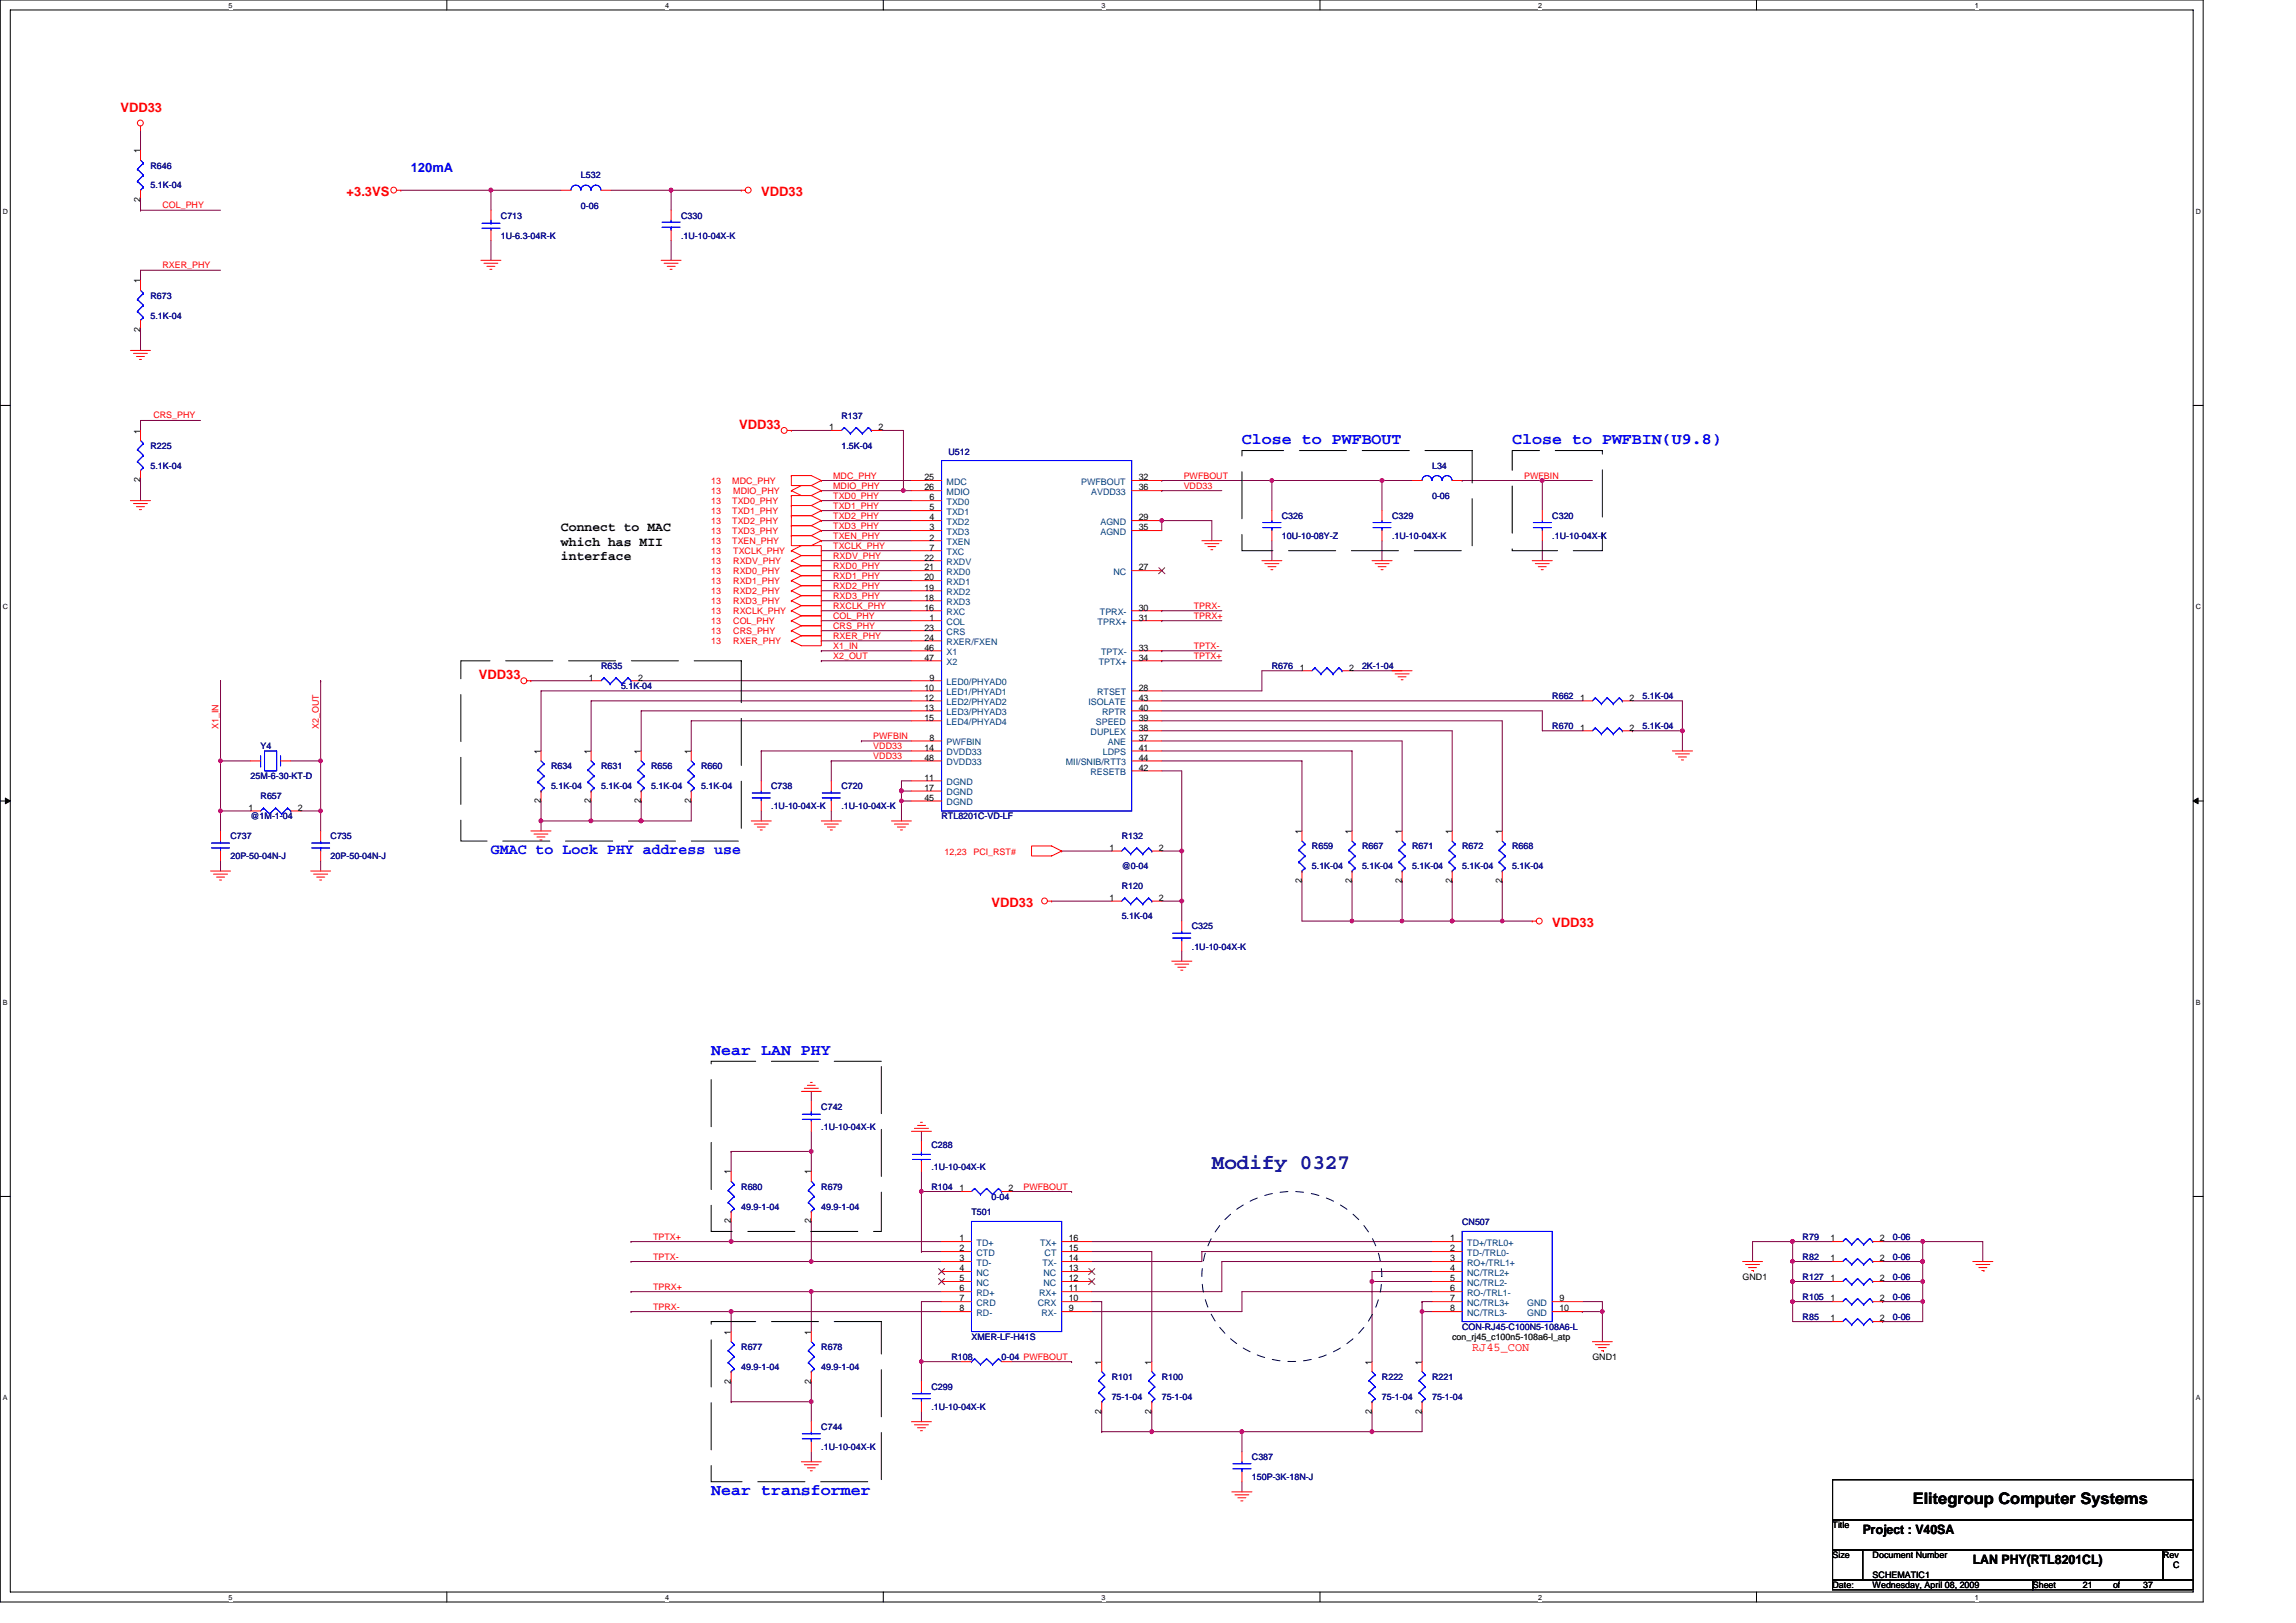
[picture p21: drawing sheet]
<svg xmlns="http://www.w3.org/2000/svg" width="297mm" height="210mm" viewBox="0 0 297 210" stroke-linecap="round" stroke-linejoin="round" font-family="sans-serif">
<defs><g id="words">
<text font-size="2.7" fill="#000080" x="156.8" y="151.2">Modify 0327</text>
<g font-size="2.1" fill="#00f">
<text x="160.7" y="57.4">Close to PWFBOUT</text>
<text x="195.6" y="57.4">Close to PWFBIN(U9.8)</text>
<text x="92" y="136.5">Near LAN PHY</text>
<text x="92" y="193.4">Near transformer</text>
</g>
<text font-size="2.1" x="247.5" y="194.6">Elitegroup Computer Systems</text>
<text font-size="1.9" fill="#00f" x="63.5" y="110.4">GMAC to Lock PHY address use</text>
<g font-size="1.7" fill="#f00">
<text x="15.6" y="14.5">VDD33</text>
<text x="44.8" y="25.4">+3.3VS</text>
<text x="98.5" y="25.4">VDD33</text>
<text x="95.6" y="55.5">VDD33</text>
<text x="62" y="87.8">VDD33</text>
<text x="128.3" y="117.4">VDD33</text>
<text x="200.8" y="120">VDD33</text>
</g>
<text font-size="1.7" fill="#00f" x="53.1" y="22.3">120mA</text>
<g font-size="1.7">
<text x="72.6" y="68.7">Connect to MAC</text>
<text x="72.6" y="70.6">which has MII</text>
<text x="72.6" y="72.5">interface</text>
<text x="241" y="198.5">Project : V40SA</text>
<text x="255.2" y="202.4">LAN PHY(RTL8201CL)</text>
</g>
<text font-size="1.5" fill="#f00" x="190.5" y="174.8">RJ45_CON</text>
<g font-size="1.2">
<text x="18.2" y="19.8" transform="rotate(-90 18.2 19.8)">1</text>
<text x="18.2" y="26.2" transform="rotate(-90 18.2 26.2)">2</text>
<text x="18.2" y="36.7" transform="rotate(-90 18.2 36.7)">1</text>
<text x="18.2" y="43" transform="rotate(-90 18.2 43)">2</text>
<text x="18.2" y="56.1" transform="rotate(-90 18.2 56.1)">1</text>
<text x="107.3" y="55.7">1</text>
<text x="113.6" y="55.7">2</text>
<text x="18.2" y="62.4" transform="rotate(-90 18.2 62.4)">2</text>
<text x="119.6" y="62.1">25</text>
<text x="119.6" y="63.5">26</text>
<text x="120.2" y="64.7">6</text>
<text x="147.3" y="62.1">32</text>
<text x="147.3" y="63.5">36</text>
<text x="120.2" y="66">5</text>
<text x="120.2" y="67.3">4</text>
<text x="120.2" y="68.6">3</text>
<text x="120.2" y="69.9">2</text>
<text x="120.2" y="71.2">7</text>
<text x="147.3" y="67.3">29</text>
<text x="147.3" y="68.6">35</text>
<text x="119.6" y="72.5">22</text>
<text x="119.6" y="73.8">21</text>
<text x="119.6" y="75.1">20</text>
<text x="119.6" y="76.4">19</text>
<text x="119.6" y="77.7">18</text>
<text x="147.3" y="73.8">27</text>
<text x="119.6" y="79">16</text>
<text x="119.6" y="81.6">23</text>
<text x="119.6" y="82.9">24</text>
<text x="120.2" y="80.3">1</text>
<text x="147.3" y="79">30</text>
<text x="147.3" y="80.3">31</text>
<text x="76.2" y="88.1">1</text>
<text x="82.5" y="88.1">2</text>
<text x="119.6" y="84.2">46</text>
<text x="119.6" y="85.5">47</text>
<text x="119.6" y="89.4">10</text>
<text x="120.2" y="88.1">9</text>
<text x="147.3" y="84.2">33</text>
<text x="147.3" y="89.4">28</text>
<text x="147.3" y="85.5">34</text>
<text x="168.2" y="86.8">1</text>
<text x="174.5" y="86.8">2</text>
<text x="119.6" y="90.7">12</text>
<text x="119.6" y="91.9">13</text>
<text x="119.6" y="93.2">15</text>
<text x="120.2" y="95.8">8</text>
<text x="147.3" y="93.2">39</text>
<text x="147.3" y="95.8">37</text>
<text x="147.3" y="94.5">38</text>
<text x="147.3" y="90.7">43</text>
<text x="147.3" y="91.9">40</text>
<text x="204.4" y="94.5">1</text>
<text x="204.4" y="90.7">1</text>
<text x="210.8" y="94.5">2</text>
<text x="210.8" y="90.7">2</text>
<text x="70" y="97.5" transform="rotate(-90 70 97.5)">1</text>
<text x="76.5" y="97.5" transform="rotate(-90 76.5 97.5)">1</text>
<text x="82.9" y="97.5" transform="rotate(-90 82.9 97.5)">1</text>
<text x="89.4" y="97.5" transform="rotate(-90 89.4 97.5)">1</text>
<text x="119.6" y="97.1">14</text>
<text x="119.6" y="101">11</text>
<text x="119.6" y="98.4">48</text>
<text x="147.3" y="97.1">41</text>
<text x="147.3" y="99.7">42</text>
<text x="147.3" y="98.4">44</text>
<text x="32.1" y="104.9">1</text>
<text x="38.5" y="104.9">2</text>
<text x="70" y="103.9" transform="rotate(-90 70 103.9)">2</text>
<text x="76.5" y="103.9" transform="rotate(-90 76.5 103.9)">2</text>
<text x="82.9" y="103.9" transform="rotate(-90 82.9 103.9)">2</text>
<text x="89.4" y="103.9" transform="rotate(-90 89.4 103.9)">2</text>
<text x="119.6" y="102.3">17</text>
<text x="119.6" y="103.6">45</text>
<text x="168.4" y="107.9" transform="rotate(-90 168.4 107.9)">1</text>
<text x="174.9" y="107.9" transform="rotate(-90 174.9 107.9)">1</text>
<text x="181.4" y="107.9" transform="rotate(-90 181.4 107.9)">1</text>
<text x="187.9" y="107.9" transform="rotate(-90 187.9 107.9)">1</text>
<text x="194.3" y="107.9" transform="rotate(-90 194.3 107.9)">1</text>
<text x="143.5" y="110.1">1</text>
<text x="149.9" y="110.1">2</text>
<text x="143.5" y="116.6">1</text>
<text x="149.9" y="116.6">2</text>
<text x="168.4" y="114.2" transform="rotate(-90 168.4 114.2)">2</text>
<text x="174.9" y="114.2" transform="rotate(-90 174.9 114.2)">2</text>
<text x="181.4" y="114.2" transform="rotate(-90 181.4 114.2)">2</text>
<text x="187.9" y="114.2" transform="rotate(-90 187.9 114.2)">2</text>
<text x="194.3" y="114.2" transform="rotate(-90 194.3 114.2)">2</text>
<text x="94.6" y="151.9" transform="rotate(-90 94.6 151.9)">1</text>
<text x="104.9" y="151.9" transform="rotate(-90 104.9 151.9)">1</text>
<text x="124.1" y="154.1">1</text>
<text x="130.5" y="154.1">2</text>
<text x="94.6" y="158.3" transform="rotate(-90 94.6 158.3)">2</text>
<text x="104.9" y="158.3" transform="rotate(-90 104.9 158.3)">2</text>
<text x="124.1" y="160.6">1</text>
<text x="124.1" y="161.9">2</text>
<text x="138.3" y="160.6">16</text>
<text x="138.3" y="161.9">15</text>
<text x="187.6" y="160.6">1</text>
<text x="187.6" y="161.9">2</text>
<text x="236.8" y="160.6">1</text>
<text x="243.2" y="160.6">2</text>
<text x="124.1" y="163.2">3</text>
<text x="124.1" y="167.1">6</text>
<text x="124.1" y="165.8">5</text>
<text x="124.1" y="164.5">4</text>
<text x="138.3" y="163.2">14</text>
<text x="138.3" y="164.5">13</text>
<text x="138.3" y="165.8">12</text>
<text x="138.3" y="167.1">11</text>
<text x="187.6" y="163.2">3</text>
<text x="187.6" y="164.5">4</text>
<text x="187.6" y="165.8">5</text>
<text x="187.6" y="167.1">6</text>
<text x="225.4" y="165.6">GND1</text>
<text x="236.8" y="163.2">1</text>
<text x="236.8" y="165.8">1</text>
<text x="243.2" y="163.2">2</text>
<text x="243.2" y="165.8">2</text>
<text x="94.6" y="172.7" transform="rotate(-90 94.6 172.7)">1</text>
<text x="104.9" y="172.7" transform="rotate(-90 104.9 172.7)">1</text>
<text x="124.1" y="168.4">7</text>
<text x="124.1" y="169.7">8</text>
<text x="138.3" y="168.4">10</text>
<text x="138.3" y="169.7">9</text>
<text x="187.6" y="168.4">7</text>
<text x="187.6" y="169.7">8</text>
<text x="201.7" y="168.4">9</text>
<text x="201.7" y="169.7">10</text>
<text x="236.8" y="171">1</text>
<text x="236.8" y="168.4">1</text>
<text x="243.2" y="171">2</text>
<text x="243.2" y="168.4">2</text>
<text x="94.6" y="179" transform="rotate(-90 94.6 179)">2</text>
<text x="104.9" y="179" transform="rotate(-90 104.9 179)">2</text>
<text x="142.5" y="176.6" transform="rotate(-90 142.5 176.6)">1</text>
<text x="149" y="176.6" transform="rotate(-90 149 176.6)">1</text>
<text x="177.5" y="176.6" transform="rotate(-90 177.5 176.6)">1</text>
<text x="184" y="176.6" transform="rotate(-90 184 176.6)">1</text>
<text x="206" y="176">GND1</text>
<text x="142.5" y="182.9" transform="rotate(-90 142.5 182.9)">2</text>
<text x="149" y="182.9" transform="rotate(-90 149 182.9)">2</text>
<text x="177.5" y="182.9" transform="rotate(-90 177.5 182.9)">2</text>
<text x="184" y="182.9" transform="rotate(-90 184 182.9)">2</text>
<text x="237.1" y="197.7">Title</text>
<text x="237.1" y="201.6">Size</text>
<text x="242.3" y="201.6">Document Number</text>
<text x="279.8" y="201.6">Rev</text>
<text x="281.1" y="202.9">C</text>
<text x="237.1" y="205.5">Date:</text>
<text x="242.3" y="205.5">Wednesday, April 08, 2009</text>
<text x="242.3" y="204.2">SCHEMATIC1</text>
<text x="263" y="205.5">Sheet</text>
<text x="269.5" y="205.5">21</text>
<text x="273.4" y="205.5">of</text>
<text x="277.3" y="205.5">37</text>
</g>
<g font-size="1.2" fill="#000080">
<text x="19.5" y="21.8">R646</text>
<text x="75.2" y="23.1">L532</text>
<text x="19.5" y="24.4">5.1K-04</text>
<text x="64.8" y="28.3">C713</text>
<text x="75.2" y="27">0-06</text>
<text x="88.1" y="28.3">C330</text>
<text x="64.8" y="30.9">1U-6.3-04R-K</text>
<text x="88.1" y="30.9">.1U-10-04X-K</text>
<text x="19.5" y="38.7">R673</text>
<text x="19.5" y="41.2">5.1K-04</text>
<text x="19.5" y="58.1">R225</text>
<text x="108.9" y="54.2">R137</text>
<text x="108.9" y="58.1">1.5K-04</text>
<text x="122.7" y="58.8">U512</text>
<text x="19.5" y="60.7">5.1K-04</text>
<text x="185.3" y="60.7">L34</text>
<text x="185.3" y="64.6">0-06</text>
<text x="165.8" y="67.1">C326</text>
<text x="165.8" y="69.7">10U-10-08Y-Z</text>
<text x="180.1" y="67.1">C329</text>
<text x="180.1" y="69.7">.1U-10-04X-K</text>
<text x="200.8" y="67.1">C320</text>
<text x="200.8" y="69.7">.1U-10-04X-K</text>
<text x="77.8" y="86.6">R635</text>
<text x="80.3" y="89.2">5.1K-04</text>
<text x="164.5" y="86.6">R676</text>
<text x="176.2" y="86.6">2K-1-04</text>
<text x="200.8" y="94.3">R670</text>
<text x="200.8" y="90.5">R662</text>
<text x="212.5" y="94.3">5.1K-04</text>
<text x="212.5" y="90.5">5.1K-04</text>
<text x="32.4" y="100.8">25M-6-30-KT-D</text>
<text x="33.7" y="96.9">Y4</text>
<text x="71.3" y="99.5">R634</text>
<text x="77.8" y="99.5">R631</text>
<text x="84.2" y="99.5">R656</text>
<text x="90.7" y="99.5">R660</text>
<text x="32.4" y="106">@1M-1-04</text>
<text x="33.7" y="103.4">R657</text>
<text x="71.3" y="102.1">5.1K-04</text>
<text x="77.8" y="102.1">5.1K-04</text>
<text x="84.2" y="102.1">5.1K-04</text>
<text x="90.7" y="102.1">5.1K-04</text>
<text x="99.8" y="102.1">C738</text>
<text x="99.8" y="104.7">.1U-10-04X-K</text>
<text x="108.9" y="102.1">C720</text>
<text x="108.9" y="104.7">.1U-10-04X-K</text>
<text x="121.8" y="106">RTL8201C-VD-LF</text>
<text x="29.8" y="108.6">C737</text>
<text x="29.8" y="111.2">20P-50-04N-J</text>
<text x="42.8" y="108.6">C735</text>
<text x="42.8" y="111.2">20P-50-04N-J</text>
<text x="145.1" y="108.6">R132</text>
<text x="145.1" y="112.5">@0-04</text>
<text x="169.7" y="109.9">R659</text>
<text x="169.7" y="112.5">5.1K-04</text>
<text x="176.2" y="109.9">R667</text>
<text x="176.2" y="112.5">5.1K-04</text>
<text x="182.7" y="109.9">R671</text>
<text x="182.7" y="112.5">5.1K-04</text>
<text x="189.2" y="109.9">R672</text>
<text x="189.2" y="112.5">5.1K-04</text>
<text x="195.6" y="109.9">R668</text>
<text x="195.6" y="112.5">5.1K-04</text>
<text x="145.1" y="115.1">R120</text>
<text x="145.1" y="119">5.1K-04</text>
<text x="154.2" y="120.2">C325</text>
<text x="154.2" y="122.9">.1U-10-04X-K</text>
<text x="106.3" y="143.6">C742</text>
<text x="106.3" y="146.2">.1U-10-04X-K</text>
<text x="120.5" y="148.5">C288</text>
<text x="95.9" y="153.9">R680</text>
<text x="106.3" y="153.9">R679</text>
<text x="120.5" y="153.9">R104</text>
<text x="120.5" y="151.3">.1U-10-04X-K</text>
<text x="128.3" y="155.2">0-04</text>
<text x="95.9" y="156.5">49.9-1-04</text>
<text x="106.3" y="156.5">49.9-1-04</text>
<text x="125.7" y="157.2">T501</text>
<text x="189.2" y="158.5">CN507</text>
<text x="233.2" y="160.4">R79</text>
<text x="244.9" y="160.4">0-06</text>
<text x="233.2" y="163">R82</text>
<text x="233.2" y="165.6">R127</text>
<text x="244.9" y="165.6">0-06</text>
<text x="244.9" y="163">0-06</text>
<text x="125.7" y="173.4">XMER-LF-H41S</text>
<text x="189.2" y="172.1">CON-RJ45-C100N5-108A6-L</text>
<text x="233.2" y="170.8">R85</text>
<text x="233.2" y="168.2">R105</text>
<text x="244.9" y="168.2">0-06</text>
<text x="244.9" y="170.8">0-06</text>
<text x="95.9" y="174.7">R677</text>
<text x="95.9" y="177.2">49.9-1-04</text>
<text x="106.3" y="174.7">R678</text>
<text x="106.3" y="177.2">49.9-1-04</text>
<text x="120.5" y="179.8">C299</text>
<text x="123.1" y="176">R108</text>
<text x="129.6" y="176">0-04 PWFBOUT</text>
<text x="143.8" y="178.5">R101</text>
<text x="150.3" y="178.5">R100</text>
<text x="178.8" y="178.5">R222</text>
<text x="185.3" y="178.5">R221</text>
<text x="106.3" y="185">C744</text>
<text x="120.5" y="182.4">.1U-10-04X-K</text>
<text x="143.8" y="181.1">75-1-04</text>
<text x="150.3" y="181.1">75-1-04</text>
<text x="178.8" y="181.1">75-1-04</text>
<text x="185.3" y="181.1">75-1-04</text>
<text x="106.3" y="187.6">.1U-10-04X-K</text>
<text x="162" y="188.9">C387</text>
<text x="162" y="191.5">150P-3K-18N-J</text>
</g>
<g font-size="1.2" fill="#f00">
<text x="21" y="26.9">COL_PHY</text>
<text x="21" y="34.7">RXER_PHY</text>
<text x="19.9" y="54.1">CRS_PHY</text>
<text x="92" y="65.2">13</text>
<text x="92" y="62.6">13</text>
<text x="92" y="63.9">13</text>
<text x="94.7" y="65.2">TXD0_PHY</text>
<text x="94.7" y="62.6">MDC_PHY</text>
<text x="94.9" y="63.9">MDIO_PHY</text>
<text x="107.8" y="61.9">MDC_PHY</text>
<text x="107.8" y="64.5">TXD0_PHY</text>
<text x="107.8" y="65.8">TXD1_PHY</text>
<text x="107.8" y="63.2">MDIO_PHY</text>
<text x="153.1" y="63.2">VDD33</text>
<text x="153.1" y="61.9">PWFBOUT</text>
<text x="197.2" y="61.9">PWFBIN</text>
<text x="92" y="66.5">13</text>
<text x="92" y="67.8">13</text>
<text x="92" y="69.1">13</text>
<text x="92" y="70.4">13</text>
<text x="92" y="71.7">13</text>
<text x="94.7" y="66.5">TXD1_PHY</text>
<text x="94.7" y="67.8">TXD2_PHY</text>
<text x="94.7" y="69.1">TXD3_PHY</text>
<text x="94.7" y="70.4">TXEN_PHY</text>
<text x="94.9" y="71.7">TXCLK_PHY</text>
<text x="107.8" y="67.1">TXD2_PHY</text>
<text x="107.8" y="71">TXCLK_PHY</text>
<text x="107.8" y="68.4">TXD3_PHY</text>
<text x="107.8" y="69.7">TXEN_PHY</text>
<text x="92" y="74.3">13</text>
<text x="92" y="75.6">13</text>
<text x="92" y="76.9">13</text>
<text x="92" y="73">13</text>
<text x="94.9" y="74.3">RXD0_PHY</text>
<text x="94.9" y="75.6">RXD1_PHY</text>
<text x="94.9" y="76.9">RXD2_PHY</text>
<text x="94.9" y="73">RXDV_PHY</text>
<text x="107.8" y="73.6">RXD0_PHY</text>
<text x="107.8" y="76.2">RXD2_PHY</text>
<text x="107.8" y="77.5">RXD3_PHY</text>
<text x="107.8" y="72.3">RXDV_PHY</text>
<text x="107.8" y="74.9">RXD1_PHY</text>
<text x="92" y="78.1">13</text>
<text x="92" y="79.4">13</text>
<text x="92" y="83.3">13</text>
<text x="92" y="80.8">13</text>
<text x="92" y="82">13</text>
<text x="94.9" y="78.1">RXD3_PHY</text>
<text x="94.9" y="79.4">RXCLK_PHY</text>
<text x="94.9" y="83.3">RXER_PHY</text>
<text x="94.9" y="80.8">COL_PHY</text>
<text x="94.9" y="82">CRS_PHY</text>
<text x="107.8" y="83.9">X1_IN</text>
<text x="107.8" y="81.3">CRS_PHY</text>
<text x="107.8" y="78.8">RXCLK_PHY</text>
<text x="107.8" y="82.7">RXER_PHY</text>
<text x="107.8" y="80.1">COL_PHY</text>
<text x="154.4" y="80.1">TPRX+</text>
<text x="154.4" y="83.9">TPTX-</text>
<text x="154.4" y="78.8">TPRX-</text>
<text x="107.8" y="85.2">X2_OUT</text>
<text x="154.4" y="85.2">TPTX+</text>
<text x="28.3" y="94.3" transform="rotate(-90 28.3 94.3)">X1_IN</text>
<text x="41.2" y="94.3" transform="rotate(-90 41.2 94.3)">X2_OUT</text>
<text x="113" y="95.6">PWFBIN</text>
<text x="113" y="96.9">VDD33</text>
<text x="113" y="98.2">VDD33</text>
<text x="122.2" y="110.7">12,23</text>
<text x="125.9" y="110.7">PCI_RST#</text>
<text x="132.4" y="153.9">PWFBOUT</text>
<text x="84.5" y="160.4">TPTX+</text>
<text x="84.5" y="163">TPTX-</text>
<text x="84.5" y="166.9">TPRX+</text>
<text x="84.5" y="169.4">TPRX-</text>
</g>
<g font-size="1.2" fill="#004080">
<text x="122.5" y="62.7">MDC</text>
<text x="122.5" y="64">MDIO</text>
<text x="122.5" y="65.3">TXD0</text>
<text x="139.9" y="62.7">PWFBOUT</text>
<text x="141.2" y="64">AVDD33</text>
<text x="122.5" y="66.6">TXD1</text>
<text x="122.5" y="67.9">TXD2</text>
<text x="122.5" y="69.2">TXD3</text>
<text x="122.5" y="70.5">TXEN</text>
<text x="122.5" y="71.8">TXC</text>
<text x="142.4" y="67.9">AGND</text>
<text x="142.4" y="69.2">AGND</text>
<text x="122.5" y="73.1">RXDV</text>
<text x="122.5" y="74.4">RXD0</text>
<text x="122.5" y="75.7">RXD1</text>
<text x="122.5" y="77">RXD2</text>
<text x="144.1" y="74.4">NC</text>
<text x="122.5" y="78.3">RXD3</text>
<text x="122.5" y="79.6">RXC</text>
<text x="122.5" y="80.9">COL</text>
<text x="122.5" y="82.1">CRS</text>
<text x="122.5" y="83.5">RXER/FXEN</text>
<text x="142" y="80.9">TPRX+</text>
<text x="142.3" y="79.6">TPRX-</text>
<text x="122.5" y="84.8">X1</text>
<text x="122.5" y="86">X2</text>
<text x="122.5" y="88.6">LED0/PHYAD0</text>
<text x="122.5" y="89.9">LED1/PHYAD1</text>
<text x="141.9" y="89.9">RTSET</text>
<text x="142.2" y="86">TPTX+</text>
<text x="142.4" y="84.8">TPTX-</text>
<text x="122.5" y="91.2">LED2/PHYAD2</text>
<text x="122.5" y="92.5">LED3/PHYAD3</text>
<text x="122.5" y="93.8">LED4/PHYAD4</text>
<text x="140.8" y="91.2">ISOLATE</text>
<text x="141.1" y="95.1">DUPLEX</text>
<text x="141.8" y="93.8">SPEED</text>
<text x="142.6" y="92.5">RPTR</text>
<text x="122.5" y="96.4">PWFBIN</text>
<text x="122.5" y="97.7">DVDD33</text>
<text x="122.5" y="101.6">DGND</text>
<text x="122.5" y="99">DVDD33</text>
<text x="137.9" y="99">MII/SNIB/RTT3</text>
<text x="141.1" y="100.3">RESETB</text>
<text x="142.7" y="97.7">LDPS</text>
<text x="143.3" y="96.4">ANE</text>
<text x="122.5" y="102.9">DGND</text>
<text x="122.5" y="104.2">DGND</text>
<text x="126.3" y="161.2">TD+</text>
<text x="134.6" y="161.2">TX+</text>
<text x="189.8" y="161.2">TD+/TRL0+</text>
<text x="126.3" y="163.8">TD-</text>
<text x="126.3" y="162.5">CTD</text>
<text x="126.3" y="167.7">RD+</text>
<text x="126.3" y="166.3">NC</text>
<text x="126.3" y="165.1">NC</text>
<text x="134.4" y="167.7">RX+</text>
<text x="134.9" y="163.8">TX-</text>
<text x="135" y="165.1">NC</text>
<text x="135" y="166.3">NC</text>
<text x="135.1" y="162.5">CT</text>
<text x="189.8" y="162.5">TD-/TRL0-</text>
<text x="189.8" y="163.8">RO+/TRL1+</text>
<text x="189.8" y="165.1">NC/TRL2+</text>
<text x="189.8" y="166.3">NC/TRL2-</text>
<text x="189.8" y="167.7">RO-/TRL1-</text>
<text x="126.3" y="169">CRD</text>
<text x="126.3" y="170.2">RD-</text>
<text x="134.3" y="169">CRX</text>
<text x="134.7" y="170.2">RX-</text>
<text x="189.8" y="169">NC/TRL3+</text>
<text x="189.8" y="170.2">NC/TRL3-</text>
<text x="197.6" y="169">GND</text>
<text x="197.6" y="170.2">GND</text>
</g>
<text font-size="1.2" fill="#008000" x="187.9" y="173.4">con_rj45_c100n5-108a6-l_atp</text>
<g font-size=".9">
<text x="29.6" y="1">5</text>
<text x="86" y="1">4</text>
<text x="142.5" y="1">3</text>
<text x="199" y="1">2</text>
<text x="255.5" y="1">1</text>
<text x=".4" y="27.7">D</text>
<text x="284.1" y="27.7">D</text>
<text x=".4" y="78.8">C</text>
<text x="284.1" y="78.8">C</text>
<text x=".4" y="130">B</text>
<text x="284.1" y="130">B</text>
<text x=".4" y="181.2">A</text>
<text x="284.1" y="181.2">A</text>
<text x="29.6" y="206.9">5</text>
<text x="86" y="206.9">4</text>
<text x="142.5" y="206.9">3</text>
<text x="199" y="206.9">2</text>
<text x="255.5" y="206.9">1</text>
</g>
</g></defs>
<path d="M0 0h285v207.3h-285zM1.3 1.3h282.4v204.7h-282.4z" fill="none" stroke="#000" stroke-width=".13"/>
<g fill="#fff">
<path d="M29.6 .1h.5v1.1h-.5z"/>
<path d="M29.6 206.1h.5v1.1h-.5z"/>
</g>
<path d="M57.8 0v1.3M57.8 206v1.3" fill="none" stroke="#000" stroke-width=".13"/>
<g fill="#fff">
<path d="M86 .1h.5v1.1h-.5z"/>
<path d="M86 206.1h.5v1.1h-.5z"/>
</g>
<path d="M114.3 0v1.3M114.3 206v1.3" fill="none" stroke="#000" stroke-width=".13"/>
<g fill="#fff">
<path d="M142.5 .1h.5v1.1h-.5z"/>
<path d="M142.5 206.1h.5v1.1h-.5z"/>
</g>
<path d="M170.8 0v1.3M170.8 206v1.3" fill="none" stroke="#000" stroke-width=".13"/>
<g fill="#fff">
<path d="M199 .1h.5v1.1h-.5z"/>
<path d="M199 206.1h.5v1.1h-.5z"/>
</g>
<path d="M227.2 0v1.3M227.2 206v1.3" fill="none" stroke="#000" stroke-width=".13"/>
<g fill="#fff">
<path d="M255.5 .1h.5v1.1h-.5z"/>
<path d="M255.5 206.1h.5v1.1h-.5z"/>
<path d="M.4 26.9h.6v1h-.6z"/>
<path d="M284.1 26.9h.6v1h-.6z"/>
<path d="M.4 78h.6v1.1h-.6z"/>
<path d="M284.1 78h.6v1.1h-.6z"/>
</g>
<path d="M0 52.5h1.3M283.7 52.5h1.3" fill="none" stroke="#000" stroke-width=".13"/>
<g fill="#fff">
<path d="M.4 129.2h.6v1h-.6z"/>
<path d="M284.1 129.2h.6v1h-.6z"/>
</g>
<path d="M0 103.6h1.3M283.7 103.6h1.3" fill="none" stroke="#000" stroke-width=".13"/>
<path d="M.7 103.3l.6 .3-.6 .4zM283.7 103.6l.7-.3v.7z" fill="#000" stroke="#000" stroke-width=".13"/>
<g fill="#fff">
<path d="M.4 180.4h.6v1h-.6z"/>
<path d="M284.1 180.4h.6v1h-.6z"/>
</g>
<path d="M0 154.8h1.3M283.7 154.8h1.3M237.1 191.5h46.6v5.1h-46.6zM237.1 196.6h46.6v3.9h-46.6zM237.1 204.4h25.9v1.3h-25.9zM237.1 200.5h3.9v3.9h-3.9zM241 200.5h38.8v3.9h-38.8zM263 204.4h20.7v1.3h-20.7zM279.8 200.5h3.9v3.9h-3.9z" fill="none" stroke="#000" stroke-width=".13"/>
<g fill="none" stroke="#800040" stroke-width=".13">
<path d="M18.2 16.8v2.6M18.2 27.2h.1M18.2 35h.1M18.2 25.9v1.3M18.2 35v1.3M18.2 27.2h10.3M18.2 35h10.3M51.9 24.6h11.6M63.5 31.1v2.6M63.5 24.6h.1M63.5 24.6h9.1M63.5 24.6v2.6"/>
<path d="M79.1 24.6h7.7M86.8 24.6h.1M86.8 24.6v2.6M86.8 31.1v2.6M86.8 24.6h9.1M18.2 42.7v2.6M18.2 54.4h.1M18.2 54.4v1.3M18.2 54.4h7.7M102.4 55.7h5.1M114 55.7h2.9v7.8M18.2 62.2v2.6"/>
<path d="M106.3 67.4h.1M106.3 73.8h.1M106.3 62.2h.1M106.3 64.8h.1M106.3 76.4h.1M106.3 77.7h.1M106.3 72.5h.1M106.3 75.1h.1M106.3 71.2h.1M106.3 68.6h.1M106.3 66.1h.1M106.3 79h.1"/>
<path d="M106.3 70h.1M106.3 63.5h.1M106.3 62.2h11.6M106.3 63.5h11.6M106.3 67.4h11.6M106.3 73.8h11.6M106.3 64.8h11.6M106.3 76.4h11.6M106.3 77.7h11.6M106.3 72.5h11.6M106.3 75.1h11.6M106.3 71.2h11.6"/>
<path d="M106.3 68.6h11.6M106.3 66.1h11.6M106.3 79h11.6M106.3 70h11.6M116.9 63.5h.1M150.3 63.5h.1M150.3 62.2h.1M150.3 67.4v1.2M150.3 67.4h.1M150.3 67.4h6.5v2.6M150.3 79h.1M150.3 62.2h14.2"/>
<path d="M150.3 63.5h7.8M150.3 79h7.8M164.5 62.2h.1M164.5 62.2h14.3M164.5 70v2.5M164.5 62.2v3.9M178.8 62.2h.1M178.8 62.2h3.9M178.8 70v2.5M178.8 62.2v3.9M189.2 62.2h.1M189.2 62.2h10.3"/>
<path d="M199.5 62.2h.1M199.5 62.2h6.5M199.5 70v2.5M199.5 62.2v3.9M28.5 88.1v10.3h3.9M28.5 88.1h.1M28.5 98.4v6.5h3.9M28.5 98.4h.1M41.5 88.1v10.3h-3.9M41.5 88.1h.1M41.5 98.4v6.5h-2.6M41.5 98.4h.1"/>
<path d="M68.7 88.1h7.8M82.9 88.1h35M98.5 97.2v3.8M98.5 97.2h.1M98.5 97.2h19.4M106.3 85.5h.1M106.3 84.2h.1M106.3 81.6h.1M106.3 82.9h.1M106.3 80.3h.1M106.3 85.5h11.6M106.3 84.2h11.6"/>
<path d="M106.3 80.3h11.6M106.3 81.6h11.6M106.3 82.9h11.6M107.5 98.4v2.6M107.5 98.4h.1M107.5 98.4h10.4M111.4 95.9h.1M111.4 95.9h6.5M117.9 89.4h-47.9v7.8M117.9 90.7h-41.4v6.5M117.9 92h-35v5.2M117.9 93.3h-28.5v3.9"/>
<path d="M150.3 99.7h2.6v10.4M150.3 95.9h31.1v11.6M150.3 93.3h44v14.2M150.3 90.7h54.4M150.3 92h49.2v2.6h5.2M150.3 80.3h.1M150.3 94.6h37.6v12.9M150.3 85.5h.1M150.3 98.4h18.1v9.1M150.3 84.2h.1M150.3 97.2h24.6v10.3M150.3 85.5h7.8"/>
<path d="M150.3 84.2h7.8M150.3 80.3h7.8M168.4 86.8h-5.1v2.6h-13M174.9 86.8h6.5M211.2 90.7h6.5v3.9M211.2 94.6h.1M211.2 94.6h6.5M217.7 94.6v2.6M28.5 104.9h.1M28.5 111.4v1.3M28.5 104.9v2.6M41.5 111.4v1.3"/>
<path d="M41.5 104.9h.1M41.5 104.9v2.6M70 106.2h.1M70 103.6v2.6M70 106.2v1.3M70 106.2h12.9M76.5 103.6v2.6M76.5 106.2h.1M82.9 103.6h.1M82.9 103.6v2.6M89.4 103.6v2.6h-6.5M98.5 104.9v1.3"/>
<path d="M107.5 104.9v1.3M116.6 102.3h.1M116.6 103.6h.1M116.6 103.6h1.3M116.6 102.3v3.9M116.6 102.3h1.3M117.9 101h-1.3v1.3M136.1 116.6h7.7M137.3 110.1h6.5M150.3 110.1h2.6M150.3 116.6h2.6M152.9 110.1h.1"/>
<path d="M152.9 116.6h.1M152.9 110.1v9.1M168.4 114v5.2h6.5M174.9 119.2h.1M174.9 114v5.2M174.9 119.2h6.5M181.4 114h.1M181.4 119.2h6.5M181.4 114v5.2M187.9 114h.1M187.9 119.2h.1M187.9 119.2h6.4"/>
<path d="M187.9 114v5.2M194.3 114h.1M194.3 119.2h3.9M194.3 114v5.2M152.9 123.1v1.3M94.6 149h.1M94.6 158v2.6M94.6 149v2.6M94.6 149h10.4M105 146.4v2.6M105 158v5.2M105 149v2.6"/>
<path d="M105 141.2v1.3M119.2 146.4v1.3M119.2 151.6v2.6h5.2M119.2 154.2v7.7M130.9 154.2h7.7M138.6 154.2h.1M81.6 163.2h.1M81.6 167.1h23.4v5.2M81.6 167.1h.1M81.6 160.6h.1M81.6 169.7h13v2.6M81.6 169.7h.1"/>
<path d="M81.6 163.2h40.2M81.6 160.6h40.2M94.6 178.8v2.6M94.6 169.7h.1M94.6 160.6h.1M94.6 169.7h27.2M105 167.1h16.8M105 163.2h.1M105 178.8v2.6M119.2 161.9h2.6M119.2 161.9h.1M119.2 176.2h.1"/>
<path d="M119.2 176.2v2.6M119.2 176.2h5.2M121.8 168.4h-2.6v7.8M130.9 176.2h7.7M138.6 176.2h.1M141.2 161.9h7.8v14.3M141.2 168.4h1.3v7.8M141.2 160.6h44.1M177.5 165.8h.1M177.5 165.8v10.4M177.5 165.8h7.8M184 169.7h1.3"/>
<path d="M184 168.4h.1M184 169.7v6.5M184 168.4h1.3M184 168.4v1.3M185.3 161.9h-29.8v1.3h-14.3M185.3 167.1h-24.6v2.6h-19.5M185.3 164.5h-7.8v1.3M185.3 163.2h-27.2v3.9h-16.9M204.7 168.4h2.6v1.3M204.7 169.7h.1M204.7 169.7h2.6M207.3 169.7v3.9"/>
<path d="M231.9 160.6h5.2M231.9 168.4h.1M231.9 165.8h.1M231.9 163.2h.1M231.9 160.6h.1M231.9 163.2h5.2M231.9 160.6h-5.2v2.6M231.9 165.8h5.2M231.9 168.4h5.2M231.9 160.6v10.4h5.2M243.6 163.2h5.1M243.6 160.6h5.1"/>
<path d="M243.6 168.4h.1M243.6 165.8h5.1M243.6 171h.1M243.6 168.4h5.1M248.7 160.6h7.8v2.6M248.7 160.6h.1M248.7 165.8h.1M248.7 168.4v2.6h-5.1M248.7 163.2h.1M248.7 160.6v7.8M94.6 181.4h.1M94.6 181.4h10.4"/>
<path d="M105 187.8v1.3M105 181.4v2.5M119.2 182.6v1.3M142.5 182.6v2.6M142.5 185.2h.1M142.5 185.2h6.5M149 182.6v2.6h11.7M160.7 191.7v1.3M160.7 185.2h.1M160.7 185.2h16.8M160.7 185.2v2.6M177.5 182.6v2.6"/>
<path d="M177.5 185.2h.1M184 182.6v2.6h-6.5"/>
</g>
<g fill="#f0f" stroke="#f0f" stroke-width=".13">
<path d="M69.8 106h.2h.1l.1 .2-.1 .2h-.1h-.2l-.1-.2z" fill-rule="evenodd"/>
<path d="M76.3 106h.2h.1l.1 .2-.1 .2h-.1h-.2l-.1-.2z" fill-rule="evenodd"/>
<path d="M82.7 106h.2h.2l.1 .2-.1 .2h-.2h-.2v-.2z" fill-rule="evenodd"/>
<path d="M82.7 106h.2h.2l.1 .2-.1 .2h-.2h-.2v-.2z" fill-rule="evenodd"/>
<path d="M116.4 102.1h.2h.2l.1 .2-.1 .2-.2 .1-.2-.1v-.2z" fill-rule="evenodd"/>
<path d="M152.7 109.9h.2h.2v.2v.2h-.2h-.2l-.1-.2z" fill-rule="evenodd"/>
<path d="M152.7 116.4l.2-.1 .2 .1v.2v.1l-.2 .1-.2-.1-.1-.1z" fill-rule="evenodd"/>
<path d="M164.4 62l.1-.1 .2 .1 .1 .2-.1 .1-.2 .1-.1-.1-.1-.1z" fill-rule="evenodd"/>
<path d="M116.7 63.3l.2-.1 .1 .1 .1 .2-.1 .1-.1 .1-.2-.1-.1-.1z" fill-rule="evenodd"/>
<path d="M116.4 102.1h.2h.2l.1 .2-.1 .2-.2 .1-.2-.1v-.2z" fill-rule="evenodd"/>
<path d="M104.8 166.9l.1-.1 .2 .1 .1 .2-.1 .2h-.2h-.1l-.1-.2z" fill-rule="evenodd"/>
<path d="M94.4 169.5l.2-.1 .2 .1v.2v.1l-.2 .1-.2-.1-.1-.1z" fill-rule="evenodd"/>
<path d="M148.8 185h.2h.2v.2v.2l-.2 .1-.2-.1v-.2z" fill-rule="evenodd"/>
<path d="M177.3 185h.2h.2v.2v.2l-.2 .1-.2-.1-.1-.2z" fill-rule="evenodd"/>
<path d="M177.3 165.6l.2-.1 .2 .1v.2v.2l-.2 .1-.2-.1-.1-.2z" fill-rule="evenodd"/>
<path d="M86.6 24.4l.2-.1 .2 .1 .1 .2-.1 .2h-.2h-.2v-.2z" fill-rule="evenodd"/>
<path d="M119 154l.2-.1 .2 .1v.1v.2l-.2 .1-.2-.1v-.2z" fill-rule="evenodd"/>
<path d="M231.7 168.2l.2-.1 .2 .1 .1 .2-.1 .2h-.2h-.2l-.1-.2z" fill-rule="evenodd"/>
<path d="M231.7 163h.2h.2l.1 .2-.1 .2h-.2h-.2l-.1-.2z" fill-rule="evenodd"/>
<path d="M248.6 160.4h.1h.2l.1 .2-.1 .2-.2 .1-.1-.1-.1-.2z" fill-rule="evenodd"/>
<path d="M248.6 165.6l.1-.1 .2 .1 .1 .2-.1 .2-.2 .1-.1-.1-.1-.2z" fill-rule="evenodd"/>
<path d="M69.8 106h.2h.1l.1 .2-.1 .2h-.1h-.2l-.1-.2z" fill-rule="evenodd"/>
<path d="M76.3 106h.2h.1l.1 .2-.1 .2h-.1h-.2l-.1-.2z" fill-rule="evenodd"/>
<path d="M82.7 106h.2h.2l.1 .2-.1 .2h-.2h-.2v-.2z" fill-rule="evenodd"/>
<path d="M82.7 106h.2h.2l.1 .2-.1 .2h-.2h-.2v-.2z" fill-rule="evenodd"/>
<path d="M116.4 102.1h.2h.2l.1 .2-.1 .2-.2 .1-.2-.1v-.2z" fill-rule="evenodd"/>
<path d="M152.7 109.9h.2h.2v.2v.2h-.2h-.2l-.1-.2z" fill-rule="evenodd"/>
<path d="M152.7 116.4l.2-.1 .2 .1v.2v.1l-.2 .1-.2-.1-.1-.1z" fill-rule="evenodd"/>
<path d="M164.4 62l.1-.1 .2 .1 .1 .2-.1 .1-.2 .1-.1-.1-.1-.1z" fill-rule="evenodd"/>
<path d="M116.7 63.3l.2-.1 .1 .1 .1 .2-.1 .1-.1 .1-.2-.1-.1-.1z" fill-rule="evenodd"/>
<path d="M116.4 102.1h.2h.2l.1 .2-.1 .2-.2 .1-.2-.1v-.2z" fill-rule="evenodd"/>
<path d="M104.8 166.9l.1-.1 .2 .1 .1 .2-.1 .2h-.2h-.1l-.1-.2z" fill-rule="evenodd"/>
<path d="M94.4 169.5l.2-.1 .2 .1v.2v.1l-.2 .1-.2-.1-.1-.1z" fill-rule="evenodd"/>
<path d="M148.8 185h.2h.2v.2v.2l-.2 .1-.2-.1v-.2z" fill-rule="evenodd"/>
<path d="M177.3 185h.2h.2v.2v.2l-.2 .1-.2-.1-.1-.2z" fill-rule="evenodd"/>
<path d="M177.3 165.6l.2-.1 .2 .1v.2v.2l-.2 .1-.2-.1-.1-.2z" fill-rule="evenodd"/>
<path d="M86.6 24.4l.2-.1 .2 .1 .1 .2-.1 .2h-.2h-.2v-.2z" fill-rule="evenodd"/>
<path d="M119 154l.2-.1 .2 .1v.1v.2l-.2 .1-.2-.1v-.2z" fill-rule="evenodd"/>
<path d="M231.7 168.2l.2-.1 .2 .1 .1 .2-.1 .2h-.2h-.2l-.1-.2z" fill-rule="evenodd"/>
<path d="M231.7 163h.2h.2l.1 .2-.1 .2h-.2h-.2l-.1-.2z" fill-rule="evenodd"/>
<path d="M248.6 160.4h.1h.2l.1 .2-.1 .2-.2 .1-.1-.1-.1-.2z" fill-rule="evenodd"/>
<path d="M248.6 165.6l.1-.1 .2 .1 .1 .2-.1 .2-.2 .1-.1-.1-.1-.2z" fill-rule="evenodd"/>
<circle cx="199.5" cy="62.2" r=".25"/>
<circle cx="181.4" cy="119.2" r=".24"/>
<circle cx="178.8" cy="62.2" r=".25"/>
<circle cx="174.9" cy="119.2" r=".24"/>
<circle cx="150.3" cy="67.3" r=".24"/>
<circle cx="116.6" cy="103.6" r=".24"/>
<circle cx="187.9" cy="119.2" r=".24"/>
<circle cx="194.3" cy="119.2" r=".24"/>
<circle cx="105" cy="149" r=".24"/>
<circle cx="160.7" cy="185.2" r=".25"/>
<circle cx="184" cy="169.7" r=".24"/>
<circle cx="105" cy="163.2" r=".24"/>
<circle cx="94.6" cy="160.6" r=".25"/>
<circle cx="105" cy="181.3" r=".24"/>
<circle cx="207.3" cy="169.7" r=".24"/>
<circle cx="63.5" cy="24.6" r=".25"/>
<circle cx="28.5" cy="104.9" r=".24"/>
<circle cx="41.5" cy="104.9" r=".24"/>
<circle cx="41.5" cy="98.4" r=".24"/>
<circle cx="28.5" cy="98.4" r=".24"/>
<circle cx="119.2" cy="176.2" r=".24"/>
<circle cx="217.7" cy="94.5" r=".25"/>
<circle cx="231.9" cy="165.8" r=".25"/>
<circle cx="231.9" cy="160.6" r=".25"/>
<circle cx="248.7" cy="163.2" r=".24"/>
<circle cx="248.7" cy="168.4" r=".24"/>
</g>
<g fill="none" stroke="#f00" stroke-width=".13">
<path d="M18.2 16.8h.1M18.2 16.3v.5M18.2 19.4v1.3M18.2 24.6v1.3M18.2 36.3v1.3M51.3 24.6h.6M51.9 24.6h.1M62.2 33.7h2.6M62.6 34.1h1.8M63 34.5h1M63.4 34.8h.2M63.5 27.2v1.3"/>
<path d="M63.5 29.8v1.3M72.6 24.6h1.3M77.8 24.6h1.3M85.5 33.7h2.6M85.9 34.1h1.8M86.3 34.5h1.1M86.7 34.8h.2M86.8 27.2v1.3M86.8 29.8v1.3M95.9 24.6h.1M95.9 24.6h.5M16.9 45.3h2.6"/>
<path d="M17.3 45.7h1.8M17.6 46.1h1.1M18 46.5h.3M18.2 41.4v1.3M18.2 55.7v1.3M101.9 55.7h.5M102.4 55.7h.1M107.5 55.7h1.4M112.7 55.7h1.3M16.9 64.8h2.6M17.3 65.2h1.8M17.6 65.6h1.1"/>
<path d="M18 65.9h.3M18.2 60.9v1.3M102.4 64.1h2.6M102.4 64.1v1.3h2.6M102.4 64.1h.1M102.4 73.8h.1M102.4 75.1h.1M102.4 77.7h.1M102.4 79h.1M102.4 65.4h2.6M102.4 65.4v1.3h2.6M102.4 65.4h.1"/>
<path d="M102.4 66.7h2.6M102.4 66.7v1.3h2.6M102.4 66.7h.1M102.4 68h2.6M102.4 68v1.3h2.6M102.4 68h.1M102.4 76.4h.1M102.4 69.3h2.6M102.4 69.3v1.3h2.6l1.3-.6M102.4 69.3h.1M102.4 71.2l1.3-.6h2.6v1.3h-2.6M102.4 71.2h.1"/>
<path d="M102.4 61.5h2.6l1.3 .7M102.4 61.5v1.3h2.6M102.4 61.5h.1M102.4 63.5l1.3 .6h1.3M102.4 63.5h.1M102.4 72.5h.1M102.4 73.8l1.3 .7M102.4 75.1l1.3 .7M102.4 77.7l1.3 .7M102.4 79l1.3 .7M102.4 76.4l1.3 .7M102.4 71.2l1.3 .7"/>
<path d="M102.4 72.5l1.3 .7M103.7 73.2h2.6v1.3h-2.6M103.7 74.5h2.6v1.3h-2.6M103.7 77.1h2.6v1.3h-2.6M103.7 78.4h2.6v1.3h-2.6M103.7 75.8h2.6v1.3h-2.6M103.7 79.7h2.6v1.3h-2.6M103.7 71.9h2.6v1.3h-2.6M103.7 73.2l-1.3 .6M103.7 74.5l-1.3 .6M103.7 77.1l-1.3 .6M103.7 78.4l-1.3 .6"/>
<path d="M103.7 75.8l-1.3 .6M103.7 79.7l-1.3 .6M103.7 71.9l-1.3 .6M105 62.8h-1.3l-1.3 .7M105 64.1l1.3 .7M105 65.4l1.3 .7M105 66.7l1.3 .7M105 68l1.3 .6M105 69.3l1.3 .7M105 62.8l1.3 .7M106.3 64.8h.1M106.3 66.1h.1"/>
<path d="M106.3 67.4h.1M106.3 68.6h.1M106.3 70h.1M106.3 62.2h.1M106.3 63.5h.1M106.3 64.8l-1.3 .6M106.3 66.1l-1.3 .6M106.3 67.4l-1.3 .6M106.3 68.6l-1.3 .7M106.3 62.2l-1.3 .6M106.3 63.5l-1.3 .6M117.9 62.2h3.9"/>
<path d="M117.9 63.5h3.9M117.9 64.8h3.9M117.9 66.1h3.9M117.9 67.4h3.9M117.9 68.6h3.9M117.9 70h3.9M117.9 71.2h3.9M117.9 72.5h3.9M117.9 73.8h3.9M117.9 75.1h3.9M117.9 76.4h3.9M117.9 77.7h3.9"/>
<path d="M117.9 79h3.9M146.4 62.2h3.9M146.4 63.5h3.9M146.4 67.4h3.9M146.4 68.6h3.9M146.4 73.8h3.9M146.4 79h3.9M155.5 70h2.6M155.9 70.3h1.8M156.3 70.7h1M156.7 71.1h.2M163.3 72.5h2.5"/>
<path d="M163.6 72.9h1.9M164 73.3h1.1M164.4 73.7h.3M164.5 66.1v1.3M164.5 68.6v1.4M177.5 72.5h2.6M177.9 72.9h1.8M178.3 73.3h1M178.7 73.7h.2M178.8 66.1v1.3M178.8 68.6v1.4M182.7 62.2h1.3"/>
<path d="M187.9 62.2h1.3M198.2 72.5h2.6M198.6 72.9h1.8M199 73.3h1M199.4 73.7h.3M199.5 66.1v1.3M199.5 68.6v1.4M32.4 98.4h1.3M36.3 98.4h1.3M68.2 88.1h.5M68.7 88.1h.1M70 97.2v1.2"/>
<path d="M76.5 88.1h1.3M76.5 97.2v1.2M81.6 88.1h1.3M82.9 97.2v1.2M89.4 97.2v1.2M102.4 82.9h.1M102.4 80.3h.1M102.4 81.6h.1M102.4 80.3l1.3 .7M102.4 81.6l1.3 .7M103.7 82.3h2.6v1.2h-2.6l-1.3-.6M103.7 81h2.6v1.3h-2.6"/>
<path d="M103.7 82.3l-1.3 .6M103.7 81l-1.3 .6M117.9 88.1h3.9M117.9 80.3h3.9M117.9 81.6h3.9M117.9 84.2h3.9M117.9 85.5h3.9M117.9 89.4h3.9M117.9 90.7h3.9M117.9 92h3.9M117.9 93.3h3.9M117.9 95.9h3.9"/>
<path d="M117.9 97.2h3.9M117.9 98.4h3.9M117.9 82.9h3.9M146.4 80.3h3.9M146.4 84.2h3.9M146.4 85.5h3.9M146.4 89.4h3.9M146.4 90.7h3.9M146.4 92h3.9M146.4 93.3h3.9M146.4 95.9h3.9M146.4 97.2h3.9"/>
<path d="M146.4 98.4h3.9M146.4 99.7h3.9M146.4 94.6h3.9M168.4 86.8h1.3M173.6 86.8h1.3M180.1 86.8h2.6M180.5 87.2h1.8M180.9 87.6h1M181.3 87.9h.2M204.7 90.7h1.3M204.7 94.6h1.3M209.9 90.7h1.3"/>
<path d="M209.9 94.6h1.3M216.4 97.2h2.6M216.8 97.5h1.8M217.1 97.9h1.1M217.5 98.3h.3M27.2 112.7h2.6M27.6 113.1h1.8M28 113.5h1.1M28.4 113.9h.3M28.5 107.5v1.3M28.5 110.1v1.3M32.4 104.9h1.3"/>
<path d="M37.6 104.9h1.3M40.2 112.7h2.6M40.6 113.1h1.8M41 113.5h1M41.4 113.9h.2M41.5 107.5v1.3M41.5 110.1v1.3M68.7 107.5h2.6M69.1 107.9h1.8M69.5 108.3h1M69.8 108.7h.3M70 102.3v1.3"/>
<path d="M76.5 102.3v1.3M82.9 102.3v1.3M89.4 102.3v1.3M97.2 106.2h2.6M97.6 106.6h1.8M98 107h1M98.4 107.4h.2M98.5 101v1.3M98.5 103.6v1.3M106.3 106.2h2.6M106.7 106.6h1.8M107 107h1.1"/>
<path d="M107.4 107.4h.3M107.5 101v1.3M107.5 103.6v1.3M115.3 106.2h2.6M115.7 106.6h1.8M116.1 107h1M116.5 107.4h.3M117.9 101h3.9M117.9 102.3h3.9M117.9 103.6h3.9M133.5 109.5h2.6l1.2 .6-1.2 .6h-2.6zM135.5 116.6h.6"/>
<path d="M136.1 116.6h.1M137.3 110.1h.1M143.8 116.6h1.3M143.8 110.1h1.3M149 116.6h1.3M149 110.1h1.3M152.9 119.2v1.3M168.4 107.5v1.3M168.4 112.7v1.3M174.9 107.5v1.3M174.9 112.7v1.3M181.4 107.5v1.3"/>
<path d="M181.4 112.7v1.3M187.9 107.5v1.3M187.9 112.7v1.3M194.3 107.5v1.3M194.3 112.7v1.3M198.2 119.2h.1M198.2 119.2h.6M151.6 124.4h2.6M152 124.7h1.8M152.4 125.1h1M152.8 125.5h.2M152.9 121.8v1.3"/>
<path d="M94.6 151.6v1.2M94.6 156.7v1.3M103.7 141.2h2.6M104.1 140.8h1.8M104.5 140.4h1M104.8 140h.3M105 142.5v1.3M105 145.1v1.3M105 151.6v1.2M105 156.7v1.3M117.9 146.4h2.6M118.3 146h1.8"/>
<path d="M118.7 145.6h1M119.1 145.2h.2M119.2 147.7v1.3M119.2 150.3v1.3M124.4 154.2h1.3M129.6 154.2h1.3M94.6 172.3v1.3M94.6 177.5v1.3M105 172.3v1.3M105 177.5v1.3M119.2 178.8v1.3M121.8 160.6h3.9"/>
<path d="M121.8 161.9h3.9M121.8 163.2h3.9M121.8 164.5h3.9M121.8 165.8h3.9M121.8 167.1h3.9M121.8 168.4h3.9M121.8 169.7h3.9M124.4 176.2h1.3M129.6 176.2h1.3M137.3 160.6h3.9M137.3 161.9h3.9M137.3 163.2h3.9"/>
<path d="M137.3 164.5h3.9M137.3 165.8h3.9M137.3 167.1h3.9M137.3 168.4h3.9M137.3 169.7h3.9M142.5 176.2v1.3M149 176.2v1.3M177.5 176.2v1.3M184 176.2v1.3M185.3 160.6h3.9M185.3 161.9h3.9M185.3 163.2h3.9"/>
<path d="M185.3 164.5h3.9M185.3 165.8h3.9M185.3 167.1h3.9M185.3 168.4h3.9M185.3 169.7h3.9M200.8 168.4h3.9M200.8 169.7h3.9M206 173.6h2.6M206.4 174h1.8M206.8 174.3h1M207.2 174.8h.2M207.4 174.8h.1"/>
<path d="M225.4 163.2h2.6M225.8 163.6h1.8M226.2 164h1M226.6 164.4h.3M226.9 164.4h.1M237.1 160.6h1.3M237.1 163.2h1.3M237.1 165.8h1.3M237.1 168.4h1.3M237.1 171h1.3M242.3 160.6h1.3M242.3 163.2h1.3"/>
<path d="M242.3 165.8h1.3M242.3 168.4h1.3M242.3 171h1.3M255.2 163.2h2.6M255.6 163.6h1.8M256 164h1M256.4 164.4h.3M256.7 164.4h.1M103.7 189.1h2.6M104.1 189.5h1.8M104.5 189.9h1M104.8 190.3h.3"/>
<path d="M105 183.9v1.3M105 186.5v1.3M117.9 183.9h2.6M118.3 184.3h1.8M118.7 184.7h1M119.1 185.1h.2M119.2 181.4v1.2M142.5 181.4v1.2M149 181.4v1.2M159.4 193h2.6M159.8 193.4h1.8M160.1 193.8h1.1"/>
<path d="M160.5 194.2h.3M160.7 187.8v1.3M160.7 190.4v1.3M177.5 181.4v1.2M184 181.4v1.2"/>
<circle cx="18.2" cy="15.9" r=".38"/>
<circle cx="50.9" cy="24.6" r=".38"/>
<circle cx="96.8" cy="24.6" r=".38"/>
<circle cx="101.4" cy="55.7" r=".38"/>
<circle cx="67.8" cy="88.1" r=".38"/>
<circle cx="135.1" cy="116.6" r=".38"/>
<circle cx="199.1" cy="119.2" r=".38"/>
</g>
<path d="M160.7 58.3h29.8v12.9h-29.8zM195.6 58.3h11.7v12.9h-11.7zM59.6 85.5h36.3v23.3h-36.3zM92 137.3h22v22h-22zM92 171h22v20.7h-22z" fill="none" stroke="#000" stroke-width=".13" stroke-dasharray="6.1 2"/>
<path d="M158.9 157.4a12 12 0 0 1 18.7 2.9 10.7 10.7 0 0 1-5.4 14.7 11.9 11.9 0 0 1-16-6.1 10.6 10.6 0 0 1 2.7-11.5z" fill="none" stroke="#000040" stroke-width=".13" stroke-dasharray="1 1 1 1 1 1 1 1"/>
<g fill="none" stroke="#00f" stroke-width=".13">
<path d="M17.8 21.9h.1M17.8 23.5h.1M17.8 38.7h.1M17.8 21.9l.8 .8M17.8 23.5l.8 .7M17.8 38.7l.8 .8M18.2 24.6h.1M18.2 20.7l.4 .4M18.2 37.6l.4 .4M18.6 21.1h.1M18.6 22.7h.1M18.6 24.2h.1"/>
<path d="M18.6 38h.1M18.6 39.5h.1M18.6 21.1l-.8 .8M18.6 22.7l-.8 .8M18.6 24.2l-.4 .4M18.6 38l-.8 .7M18.6 39.5l-.8 .8M62.4 28.9h2.3M62.4 29.5h2.3M63.5 29.5v.3M63.5 28.9h.1M63.5 28.5v.4"/>
<path d="M73.9 24.6a.63 .63 0 0 1 .6-.6 .63 .63 0 0 1 .6 .6M75.2 24.6a.65 .65 0 0 1 .6-.6 .65 .65 0 0 1 .7 .6 .65 .65 0 0 1 .6-.6 .65 .65 0 0 1 .6 .6M85.7 29.4h2.3M85.7 28.7h2.3M86.8 28.5v.2M86.8 29.4h.1M86.8 29.4v.4M17.8 58.2h.1M17.8 59.7h.1M17.8 40.3h.1M17.8 58.2l.8 .7M17.8 59.7l.8 .8"/>
<path d="M17.8 40.3l.8 .8M18.2 41.4h.1M18.2 57l.4 .4M18.6 57.4h.1M18.6 58.9h.1M18.6 41.1h.1M18.6 57.4l-.8 .8M18.6 58.9l-.8 .8M18.6 41.1l-.4 .3M109.2 55.3h.1M109.2 55.3l-.3 .4M109.2 55.3l.8 .8"/>
<path d="M110 56.1h.1M110.8 55.3h.1M110.8 55.3l-.8 .8M110.8 55.3l.8 .8M111.6 56.1h.1M112.3 55.3h.1M112.3 55.3l-.7 .8M112.3 55.3l.4 .4M112.7 55.7h.1M121.8 59.6h24.6v45.3h-24.6zM18.2 60.9h.1M18.6 60.5h.1"/>
<path d="M18.6 60.5l-.4 .4M163.4 68.3h2.3M163.4 67.6h2.3M164.5 67.4v.2M164.5 68.3h.1M164.5 68.3v.3M177.6 68.3h2.4M177.6 67.6h2.4M178.8 67.4v.2M178.8 68.3h.1M178.8 68.3v.3M184 62.1a.64 .64 0 0 1 .6-.6 .64 .64 0 0 1 .6 .6 .66 .66 0 0 1 .7-.6 .66 .66 0 0 1 .7 .6"/>
<path d="M186.6 62.1a.64 .64 0 0 1 .6-.6 .64 .64 0 0 1 .7 .6M198.4 68.3h2.3M198.4 67.6h2.3M199.5 67.4v.2M199.5 68.3h.1M199.5 68.3v.3M33.7 99.1h.1M33.7 97.8v1.3M34.2 97.2h1.6v2.5h-1.6zM36.3 97.8v1.3M69.6 99.6h.1M69.6 99.6l.8 .8"/>
<path d="M70 98.4l.4 .4M70.4 98.8h.1M70.4 98.8l-.8 .8M76.1 99.6h.1M76.1 99.6l.8 .8M76.5 98.4l.4 .4M76.9 98.8h.1M76.9 98.8l-.8 .8M78.1 87.7h.1M78.1 87.7l-.3 .4M78.1 87.7l.8 .8M78.9 88.5h.1"/>
<path d="M79.7 87.7h.1M79.7 87.7l-.8 .8M79.7 87.7l.8 .8M80.5 88.5h.1M81.3 87.7h.1M81.3 87.7l-.8 .8M81.3 87.7l.3 .4M81.6 88.1h.1M82.5 99.6h.1M82.5 99.6l.8 .8M82.9 98.4l.4 .4M83.3 98.8h.1"/>
<path d="M83.3 98.8l-.8 .8M89 99.6h.1M89 99.6l.8 .8M89.4 98.4l.4 .4M89.8 98.8h.1M89.8 98.8l-.8 .8M170.1 86.4h.1M170.1 86.4l-.4 .4M170.1 86.4l.8 .8M170.9 87.2h.1M171.7 86.4h.1M171.7 86.4l-.8 .8"/>
<path d="M171.7 86.4l.8 .8M172.5 87.2h.1M173.2 86.4h.1M173.2 86.4l-.7 .8M173.2 86.4l.4 .4M173.6 86.8h.1M206.4 94.2h.1M206.4 90.3h.1M206.4 94.2l-.4 .4M206.4 94.2l.8 .8M206.4 90.3l-.4 .4M206.4 90.3l.8 .8"/>
<path d="M207.2 95h.1M207.2 91.1h.1M207.9 94.2h.1M207.9 90.3h.1M207.9 94.2l-.7 .8M207.9 94.2l.8 .8M207.9 90.3l-.7 .8M207.9 90.3l.8 .8M208.7 95h.1M208.7 91.1h.1M209.5 94.2h.1M209.5 90.3h.1"/>
<path d="M209.5 94.2l-.8 .8M209.5 94.2l.4 .4M209.5 90.3l-.8 .8M209.5 90.3l.4 .4M209.9 94.6h.1M209.9 90.7h.1M27.4 109.7h2.3M27.4 109.1h2.3M28.5 108.8v.3M28.5 109.7h.1M28.5 109.7v.4M34.1 104.5h.1"/>
<path d="M34.1 104.5l-.4 .4M34.1 104.5l.8 .8M34.9 105.3h.1M35.7 104.5h.1M35.7 104.5l-.8 .8M35.7 104.5l.7 .8M36.4 105.3h.1M37.2 104.5h.1M37.2 104.5l-.8 .8M37.2 104.5l.4 .4M37.6 104.9h.1M40.3 109.7h2.3"/>
<path d="M40.3 109.1h2.3M41.5 108.8v.3M41.5 109.7h.1M41.5 109.7v.4M69.6 101.2h.1M69.6 101.2l.8 .7M70 102.3h.1M70.4 100.4h.1M70.4 101.9h.1M70.4 100.4l-.8 .8M70.4 101.9l-.4 .4M76.1 101.2h.1"/>
<path d="M76.1 101.2l.8 .7M76.5 102.3h.1M76.9 100.4h.1M76.9 101.9h.1M76.9 100.4l-.8 .8M76.9 101.9l-.4 .4M82.5 101.2h.1M82.5 101.2l.8 .7M82.9 102.3h.1M83.3 100.4h.1M83.3 101.9h.1M83.3 100.4l-.8 .8"/>
<path d="M83.3 101.9l-.4 .4M89 101.2h.1M89 101.2l.8 .7M89.4 102.3h.1M89.8 100.4h.1M89.8 101.9h.1M89.8 100.4l-.8 .8M89.8 101.9l-.4 .4M97.3 103.2h2.3M97.3 102.6h2.3M98.5 102.3v.3M98.5 103.2h.1"/>
<path d="M98.5 103.2v.4M106.4 103.2h2.3M106.4 102.6h2.3M107.5 102.3v.3M107.5 103.2h.1M107.5 103.2v.4M145.5 116.2h.1M145.5 109.7h.1M145.5 116.2l-.4 .4M145.5 116.2l.8 .8M145.5 109.7l-.4 .4M145.5 109.7l.8 .8"/>
<path d="M146.3 117h.1M146.3 110.5h.1M147.1 116.2h.1M147.1 109.7h.1M147.1 116.2l-.8 .8M147.1 116.2l.7 .8M147.1 109.7l-.8 .8M147.1 109.7l.7 .8M147.8 117h.1M147.8 110.5h.1M148.6 116.2h.1M148.6 109.7h.1"/>
<path d="M148.6 116.2l-.8 .8M148.6 116.2l.4 .4M148.6 109.7l-.8 .8M148.6 109.7l.4 .4M149 116.6h.1M149 110.1h.1M168 110h.1M168 111.5h.1M168 110l.8 .7M168 111.5l.8 .8M168.4 112.7h.1M168.4 108.8l.4 .4"/>
<path d="M168.8 109.2h.1M168.8 110.7h.1M168.8 112.3h.1M168.8 109.2l-.8 .8M168.8 110.7l-.8 .8M168.8 112.3l-.4 .4M174.5 110h.1M174.5 111.5h.1M174.5 110l.8 .7M174.5 111.5l.8 .8M174.9 112.7h.1M174.9 108.8l.4 .4"/>
<path d="M175.3 109.2h.1M175.3 110.7h.1M175.3 112.3h.1M175.3 109.2l-.8 .8M175.3 110.7l-.8 .8M175.3 112.3l-.4 .4M181 110h.1M181 111.5h.1M181 110l.8 .7M181 111.5l.8 .8M181.4 112.7h.1M181.4 108.8l.4 .4"/>
<path d="M181.8 109.2h.1M181.8 110.7h.1M181.8 112.3h.1M181.8 109.2l-.8 .8M181.8 110.7l-.8 .8M181.8 112.3l-.4 .4M187.5 110h.1M187.5 111.5h.1M187.5 110l.8 .7M187.5 111.5l.8 .8M187.9 112.7h.1M187.9 108.8l.4 .4"/>
<path d="M188.3 109.2h.1M188.3 110.7h.1M188.3 112.3h.1M188.3 109.2l-.8 .8M188.3 110.7l-.8 .8M188.3 112.3l-.4 .4M193.9 110h.1M193.9 111.5h.1M193.9 110l.8 .7M193.9 111.5l.8 .8M194.3 112.7h.1M194.3 108.8l.4 .4"/>
<path d="M194.7 109.2h.1M194.7 110.7h.1M194.7 112.3h.1M194.7 109.2l-.8 .8M194.7 110.7l-.8 .8M194.7 112.3l-.4 .4M151.7 121.4h2.3M151.7 120.7h2.3M152.9 120.5v.2M152.9 121.4h.1M152.9 121.4v.4M94.2 154h.1"/>
<path d="M94.2 155.6h.1M94.2 154l.8 .8M94.2 155.6l.8 .8M94.6 156.7h.1M94.6 152.8l.4 .4M95 153.2h.1M95 154.8h.1M95 156.4h.1M95 153.2l-.8 .8M95 154.8l-.8 .8M95 156.4l-.4 .3M103.8 144.2h2.3"/>
<path d="M103.8 144.8h2.3M104.6 154h.1M104.6 155.6h.1M104.6 154l.7 .8M104.6 155.6l.7 .8M105 156.7h.1M105 144.8v.3M105 144.2h.1M105 143.8v.4M105 152.8l.3 .4M105.3 153.2h.1M105.3 154.8h.1"/>
<path d="M105.3 156.4h.1M105.3 153.2l-.7 .8M105.3 154.8l-.7 .8M105.3 156.4l-.3 .3M118 149.4h2.4M118 150h2.4M119.2 150v.3M119.2 149.4h.1M119.2 149v.4M125.7 158h11.6v14.3h-11.6zM126.1 153.8h.1M126.1 153.8l-.4 .4"/>
<path d="M126.1 153.8l.7 .7M126.8 154.5h.1M127.6 153.8h.1M127.6 153.8l-.8 .7M127.6 153.8l.8 .7M128.4 154.5h.1M129.2 153.8h.1M129.2 153.8l-.8 .7M129.2 153.8l.4 .4M129.6 154.2h.1M189.2 159.3h11.6v11.7h-11.6zM94.2 174.8h.1"/>
<path d="M94.2 176.3h.1M94.2 174.8l.8 .7M94.2 176.3l.8 .8M94.6 177.5h.1M94.6 173.6l.4 .4M95 174h.1M95 175.5h.1M95 177.1h.1M95 174l-.8 .8M95 175.5l-.8 .8M95 177.1l-.4 .4M104.6 174.8h.1"/>
<path d="M104.6 176.3h.1M104.6 174.8l.7 .7M104.6 176.3l.7 .8M105 177.5h.1M105 173.6l.3 .4M105.3 174h.1M105.3 175.5h.1M105.3 177.1h.1M105.3 174l-.7 .8M105.3 175.5l-.7 .8M105.3 177.1l-.3 .4M125.7 176.2h.1"/>
<path d="M126.1 175.8h.1M126.1 175.8l.7 .8M126.1 175.8l-.4 .4M126.8 176.6h.1M127.6 175.8h.1M127.6 175.8l.8 .8M127.6 175.8l-.8 .8M128.4 176.6h.1M129.2 175.8h.1M129.2 175.8l.4 .4M129.2 175.8l-.8 .8M142.1 178.6h.1"/>
<path d="M142.1 178.6l.8 .8M142.5 177.5l.4 .4M142.9 177.9h.1M142.9 179.4h.1M142.9 177.9l-.8 .7M142.9 179.4l-.8 .8M148.6 178.6h.1M148.6 178.6l.8 .8M149 177.5l.4 .4M149.4 177.9h.1M149.4 179.4h.1M149.4 177.9l-.8 .7"/>
<path d="M149.4 179.4l-.8 .8M177.1 178.6h.1M177.1 178.6l.8 .8M177.5 177.5l.4 .4M177.9 177.9h.1M177.9 179.4h.1M177.9 177.9l-.8 .7M177.9 179.4l-.8 .8M183.6 178.6h.1M183.6 178.6l.8 .8M184 177.5l.4 .4M184.4 177.9h.1"/>
<path d="M184.4 179.4h.1M184.4 177.9l-.8 .7M184.4 179.4l-.8 .8M238.8 160.2h.1M238.8 170.6h.1M238.8 162.8h.1M238.8 165.4h.1M238.8 168h.1M238.8 160.2l-.4 .4M238.8 160.2l.8 .8M238.8 170.6l-.4 .4M238.8 170.6l.8 .8"/>
<path d="M238.8 162.8l-.4 .4M238.8 162.8l.8 .8M238.8 165.4l-.4 .4M238.8 165.4l.8 .8M238.8 168l-.4 .4M238.8 168l.8 .8M239.6 161h.1M239.6 171.4h.1M239.6 163.6h.1M239.6 166.2h.1M239.6 168.8h.1M240.3 160.2h.1"/>
<path d="M240.3 170.6h.1M240.3 162.8h.1M240.3 165.4h.1M240.3 168h.1M240.3 160.2l-.7 .8M240.3 160.2l.8 .8M240.3 170.6l-.7 .8M240.3 170.6l.8 .8M240.3 162.8l-.7 .8M240.3 162.8l.8 .8M240.3 165.4l-.7 .8M240.3 165.4l.8 .8"/>
<path d="M240.3 168l-.7 .8M240.3 168l.8 .8M241.1 161h.1M241.1 171.4h.1M241.1 163.6h.1M241.1 166.2h.1M241.1 168.8h.1M241.9 160.2h.1M241.9 170.6h.1M241.9 162.8h.1M241.9 165.4h.1M241.9 168h.1"/>
<path d="M241.9 160.2l-.8 .8M241.9 160.2l.4 .4M241.9 170.6l-.8 .8M241.9 170.6l.4 .4M241.9 162.8l-.8 .8M241.9 162.8l.4 .4M241.9 165.4l-.8 .8M241.9 165.4l.4 .4M241.9 168l-.8 .8M241.9 168l.4 .4M242.3 160.6h.1M242.3 171h.1"/>
<path d="M242.3 163.2h.1M242.3 165.8h.1M242.3 168.4h.1M103.8 186.1h2.3M103.8 185.5h2.3M105 185.2v.3M105 186.1h.1M105 186.1v.4M118 181h2.4M118 180.3h2.4M119.2 180.1v.2M119.2 181h.1"/>
<path d="M119.2 181v.4M142.1 180.2h.1M142.1 180.2l.8 .8M142.5 181.4h.1M142.9 181h.1M142.9 181l-.4 .4M148.6 180.2h.1M148.6 180.2l.8 .8M149 181.4h.1M149.4 181h.1M149.4 181l-.4 .4M159.5 190h2.3"/>
<path d="M159.5 189.4h2.3M160.7 189.1v.3M160.7 190h.1M160.7 190v.4M177.1 180.2h.1M177.1 180.2l.8 .8M177.5 181.4h.1M177.9 181h.1M177.9 181l-.4 .4M183.6 180.2h.1M183.6 180.2l.8 .8M184 181.4h.1"/>
<path d="M184.4 181h.1M184.4 181l-.4 .4"/>
</g>
<path d="M149.9 73.4l.8 .8M150.7 73.4l-.8 .8M121.4 165.4l.8 .8M121.4 164.1l.8 .8M122.2 165.4l-.8 .8M122.2 164.1l-.8 .8M140.9 164.1l.7 .8M140.9 165.4l.7 .8M141.6 164.1l-.8 .8M141.6 165.4l-.8 .8" fill="none" stroke="#804000" stroke-width=".13"/>
<use href="#words"/>
</svg>
